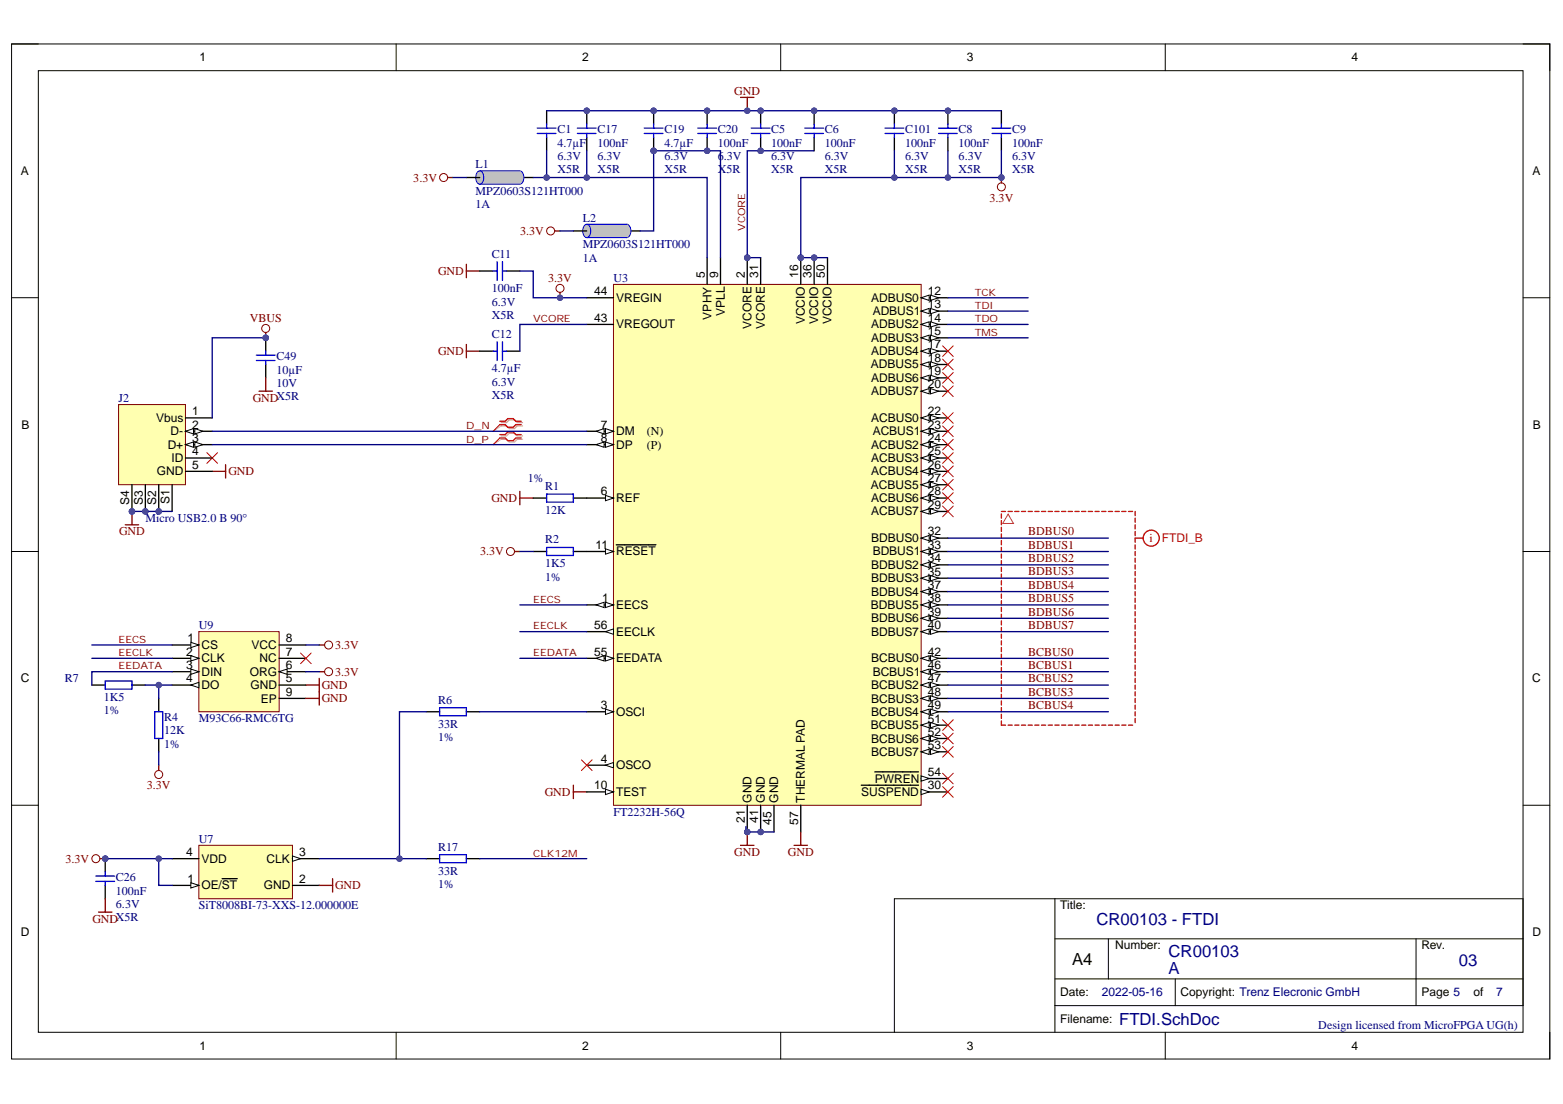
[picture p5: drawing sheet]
<svg xmlns="http://www.w3.org/2000/svg" width="297mm" height="210mm" viewBox="0 0 297 210" stroke-linecap="round" stroke-linejoin="round" font-family="sans-serif">
<defs><g id="words">
<g font-size="3.2" fill="#000080">
<text x="208.4" y="175.8">CR00103 - FTDI</text>
<text x="222.1" y="185.2">A</text>
<text x="222.1" y="181.9">CR00103</text>
<text x="277.2" y="183.6">03</text>
<text x="212.7" y="194.8">FTDI.SchDoc</text>
</g>
<text font-size="3.2" x="203.8" y="183.4">A4</text>
<g font-size="2.3">
<text x="37.9" y="11.7">1</text>
<text x="110.7" y="11.7">2</text>
<text x="183.8" y="11.7">3</text>
<text x="256.8" y="11.7">4</text>
<text x="4" y="33.3">A</text>
<text x="291.2" y="33.3">A</text>
<text x="133.9" y="52.8" transform="rotate(-90 133.9 52.8)">5</text>
<text x="136.5" y="52.8" transform="rotate(-90 136.5 52.8)">9</text>
<text x="141.5" y="52.8" transform="rotate(-90 141.5 52.8)">2</text>
<text x="144.1" y="52.8" transform="rotate(-90 144.1 52.8)">31</text>
<text x="151.7" y="52.8" transform="rotate(-90 151.7 52.8)">16</text>
<text x="154.2" y="52.8" transform="rotate(-90 154.2 52.8)">36</text>
<text x="156.8" y="52.8" transform="rotate(-90 156.8 52.8)">50</text>
<text x="112.9" y="56.1">44</text>
<text x="117.1" y="57.4">VREGIN</text>
<text x="165.6" y="57.4">ADBUS0</text>
<text x="165.9" y="59.9">ADBUS1</text>
<text x="176.3" y="56.1">12</text>
<text x="176.3" y="58.7">13</text>
<text x="112.9" y="61.2">43</text>
<text x="117.1" y="62.5">VREGOUT</text>
<text x="135.2" y="60.8" transform="rotate(-90 135.2 60.8)">VPHY</text>
<text x="137.7" y="60" transform="rotate(-90 137.7 60)">VPLL</text>
<text x="142.8" y="62.5" transform="rotate(-90 142.8 62.5)">VCORE</text>
<text x="145.3" y="62.5" transform="rotate(-90 145.3 62.5)">VCORE</text>
<text x="153" y="61.7" transform="rotate(-90 153 61.7)">VCCIO</text>
<text x="155.5" y="61.7" transform="rotate(-90 155.5 61.7)">VCCIO</text>
<text x="158" y="61.7" transform="rotate(-90 158 61.7)">VCCIO</text>
<text x="165.6" y="62.5">ADBUS2</text>
<text x="165.6" y="65">ADBUS3</text>
<text x="176.3" y="61.2">14</text>
<text x="176.3" y="63.7">15</text>
<text x="165.5" y="70.1">ADBUS5</text>
<text x="165.6" y="67.5">ADBUS4</text>
<text x="176.3" y="66.3">17</text>
<text x="176.3" y="68.8">18</text>
<text x="176.3" y="71.3">19</text>
<text x="165.6" y="72.6">ADBUS6</text>
<text x="165.6" y="75.1">ADBUS7</text>
<text x="176.3" y="73.9">20</text>
<text x="4.1" y="81.5">B</text>
<text x="29.7" y="80.2">Vbus</text>
<text x="32.4" y="82.8">D-</text>
<text x="36.5" y="79">1</text>
<text x="36.5" y="81.5">2</text>
<text x="114.2" y="81.5">7</text>
<text x="117.1" y="82.8">DM</text>
<text x="122.9" y="82.7">(N)</text>
<text x="165.6" y="80.2">ACBUS0</text>
<text x="165.9" y="82.8">ACBUS1</text>
<text x="176.3" y="79">22</text>
<text x="176.3" y="81.5">23</text>
<text x="291.3" y="81.5">B</text>
<text x="31.9" y="85.3">D+</text>
<text x="32.6" y="87.9">ID</text>
<text x="36.5" y="84">3</text>
<text x="36.5" y="89.1">5</text>
<text x="36.5" y="86.6">4</text>
<text x="114.2" y="84">8</text>
<text x="117.1" y="85.3">DP</text>
<text x="122.9" y="85.3">(P)</text>
<text x="165.6" y="85.3">ACBUS2</text>
<text x="165.6" y="87.9">ACBUS3</text>
<text x="176.3" y="84">24</text>
<text x="176.3" y="86.6">25</text>
<text x="176.3" y="89.1">26</text>
<text x="29.8" y="90.4">GND</text>
<text x="32.2" y="95.8" transform="rotate(-90 32.2 95.8)">S1</text>
<text x="114.2" y="94.2">6</text>
<text x="117.1" y="95.5">REF</text>
<text x="165.5" y="92.9">ACBUS5</text>
<text x="165.6" y="90.4">ACBUS4</text>
<text x="165.6" y="95.5">ACBUS6</text>
<text x="176.3" y="91.7">27</text>
<text x="176.3" y="94.2">28</text>
<text x="24.6" y="96.1" transform="rotate(-90 24.6 96.1)">S4</text>
<text x="27.2" y="96.1" transform="rotate(-90 27.2 96.1)">S3</text>
<text x="29.7" y="96.1" transform="rotate(-90 29.7 96.1)">S2</text>
<text x="165.6" y="98">ACBUS7</text>
<text x="176.3" y="96.7">29</text>
<text x="176.3" y="101.8">32</text>
<text x="113.2" y="104.3">11</text>
<text x="117.1" y="105.6">RESET</text>
<text x="165.6" y="103.1">BDBUS0</text>
<text x="165.9" y="105.6">BDBUS1</text>
<text x="176.3" y="104.3">33</text>
<text x="176.3" y="106.9">34</text>
<text x="165.6" y="108.2">BDBUS2</text>
<text x="165.6" y="110.7">BDBUS3</text>
<text x="165.6" y="113.2">BDBUS4</text>
<text x="176.3" y="109.4">35</text>
<text x="176.3" y="112">37</text>
<text x="112.9" y="119.6">56</text>
<text x="114.5" y="114.5">1</text>
<text x="117.1" y="115.8">EECS</text>
<text x="165.5" y="115.8">BDBUS5</text>
<text x="165.6" y="118.3">BDBUS6</text>
<text x="176.3" y="114.5">38</text>
<text x="176.3" y="117.1">39</text>
<text x="176.3" y="119.6">40</text>
<text x="35.4" y="124.7">2</text>
<text x="35.7" y="122.1">1</text>
<text x="38.3" y="123.4">CS</text>
<text x="38.3" y="125.9">CLK</text>
<text x="47.8" y="123.4">VCC</text>
<text x="49.3" y="125.9">NC</text>
<text x="54.3" y="124.7">7</text>
<text x="54.3" y="122.1">8</text>
<text x="112.9" y="124.7">55</text>
<text x="117.1" y="125.9">EEDATA</text>
<text x="117.1" y="120.9">EECLK</text>
<text x="165.6" y="120.9">BDBUS7</text>
<text x="165.6" y="125.9">BCBUS0</text>
<text x="176.3" y="124.7">42</text>
<text x="4" y="129.7">C</text>
<text x="35.4" y="127.2">3</text>
<text x="35.4" y="129.7">4</text>
<text x="38.3" y="128.5">DIN</text>
<text x="38.3" y="131">DO</text>
<text x="47.5" y="128.5">ORG</text>
<text x="47.6" y="131">GND</text>
<text x="54.3" y="129.7">5</text>
<text x="54.3" y="127.2">6</text>
<text x="165.6" y="131">BCBUS2</text>
<text x="165.9" y="128.5">BCBUS1</text>
<text x="176.3" y="127.2">46</text>
<text x="176.3" y="129.7">47</text>
<text x="291.2" y="129.7">C</text>
<text x="49.6" y="133.6">EP</text>
<text x="54.3" y="132.3">9</text>
<text x="114.2" y="134.8">3</text>
<text x="117.1" y="136.1">OSCI</text>
<text x="165.6" y="133.6">BCBUS3</text>
<text x="165.6" y="136.1">BCBUS4</text>
<text x="176.3" y="132.3">48</text>
<text x="176.3" y="134.8">49</text>
<text x="176.3" y="137.4">51</text>
<text x="165.5" y="138.6">BCBUS5</text>
<text x="165.6" y="141.2">BCBUS6</text>
<text x="165.6" y="143.7">BCBUS7</text>
<text x="176.3" y="139.9">52</text>
<text x="176.3" y="142.4">53</text>
<text x="114.2" y="145">4</text>
<text x="117.1" y="146.2">OSCO</text>
<text x="166.3" y="148.8">PWREN</text>
<text x="176.3" y="147.5">54</text>
<text x="112.9" y="150.1">10</text>
<text x="117.1" y="151.3">TEST</text>
<text x="142.8" y="152.6" transform="rotate(-90 142.8 152.6)">GND</text>
<text x="145.3" y="152.6" transform="rotate(-90 145.3 152.6)">GND</text>
<text x="147.9" y="152.6" transform="rotate(-90 147.9 152.6)">GND</text>
<text x="153" y="152.6" transform="rotate(-90 153 152.6)">THERMAL PAD</text>
<text x="163.7" y="151.3">SUSPEND</text>
<text x="176.3" y="150.1">30</text>
<text x="141.5" y="156.5" transform="rotate(-90 141.5 156.5)">21</text>
<text x="144.1" y="156.5" transform="rotate(-90 144.1 156.5)">41</text>
<text x="146.6" y="156.8" transform="rotate(-90 146.6 156.8)">45</text>
<text x="151.7" y="156.8" transform="rotate(-90 151.7 156.8)">57</text>
<text x="35.4" y="162.8">4</text>
<text x="35.7" y="167.8">1</text>
<text x="38.3" y="164">VDD</text>
<text x="50.6" y="164">CLK</text>
<text x="56.9" y="167.8">2</text>
<text x="56.9" y="162.8">3</text>
<text x="38.3" y="169.1">OE/ST</text>
<text x="50.1" y="169.1">GND</text>
<text x="201.5" y="172.9">Title:</text>
<text x="4" y="178">D</text>
<text x="291.2" y="178">D</text>
<text x="211.9" y="180.5">Number:</text>
<text x="270.1" y="180.5">Rev.</text>
<text x="201.5" y="189.4">Date:</text>
<text x="224.4" y="189.4">Copyright: Trenz Elecronic GmbH</text>
<text x="270.1" y="189.4">Page 5</text>
<text x="280" y="189.4">of</text>
<text x="201.5" y="194.5">Filename:</text>
<text x="37.9" y="199.6">1</text>
<text x="110.7" y="199.6">2</text>
<text x="183.8" y="199.6">3</text>
<text x="256.8" y="199.6">4</text>
</g>
<g font-size="2.3" fill="#800000">
<text x="139.5" y="18">GND</text>
<text x="78.6" y="34.5">3.3V</text>
<text x="188.1" y="38.3">3.3V</text>
<text x="98.9" y="44.7">3.3V</text>
<text x="83.2" y="52.3">GND</text>
<text x="104.2" y="53.5">3.3V</text>
<text x="47.5" y="61.2">VBUS</text>
<text x="83.2" y="67.5">GND</text>
<text x="48.1" y="76.4">GNDX5R</text>
<text x="43.4" y="90.4">GND</text>
<text x="93.4" y="95.5">GND</text>
<text x="22.6" y="101.8">GND</text>
<text x="195.4" y="101.8">BDBUS0</text>
<text x="91.2" y="105.6">3.3V</text>
<text x="195.4" y="104.3">BDBUS1</text>
<text x="195.4" y="106.9">BDBUS2</text>
<text x="195.4" y="109.4">BDBUS3</text>
<text x="195.4" y="111.9">BDBUS4</text>
<text x="195.4" y="114.5">BDBUS5</text>
<text x="195.4" y="117.1">BDBUS6</text>
<text x="195.4" y="119.6">BDBUS7</text>
<text x="63.7" y="123.4">3.3V</text>
<text x="195.4" y="124.7">BCBUS0</text>
<text x="61.2" y="131">GND</text>
<text x="63.7" y="128.5">3.3V</text>
<text x="195.4" y="127.2">BCBUS1</text>
<text x="195.4" y="129.7">BCBUS2</text>
<text x="61.2" y="133.5">GND</text>
<text x="195.4" y="132.3">BCBUS3</text>
<text x="195.4" y="134.8">BCBUS4</text>
<text x="27.9" y="150.1">3.3V</text>
<text x="103.5" y="151.3">GND</text>
<text x="12.4" y="164">3.3V</text>
<text x="139.5" y="162.7">GND</text>
<text x="149.7" y="162.7">GND</text>
<text x="63.7" y="169.1">GND</text>
<text x="17.6" y="175.4">GNDX5R</text>
</g>
<g font-size="2.3" fill="#000080">
<text x="105.9" y="25.4">C1</text>
<text x="105.9" y="27.9">4.7µF</text>
<text x="113.5" y="25.4">C17</text>
<text x="113.5" y="27.9">100nF</text>
<text x="126.3" y="25.4">C19</text>
<text x="126.3" y="27.9">4.7µF</text>
<text x="136.4" y="25.4">C20</text>
<text x="136.4" y="27.9">100nF</text>
<text x="146.6" y="25.4">C5</text>
<text x="146.6" y="27.9">100nF</text>
<text x="156.8" y="25.4">C6</text>
<text x="156.8" y="27.9">100nF</text>
<text x="172" y="25.4">C101</text>
<text x="172" y="27.9">100nF</text>
<text x="182.2" y="25.4">C8</text>
<text x="182.2" y="27.9">100nF</text>
<text x="192.3" y="25.4">C9</text>
<text x="192.3" y="27.9">100nF</text>
<text x="90.4" y="31.9">L1</text>
<text x="105.9" y="30.4">6.3V</text>
<text x="105.9" y="33">X5R</text>
<text x="113.5" y="30.4">6.3V</text>
<text x="113.5" y="33">X5R</text>
<text x="126.3" y="30.4">6.3V</text>
<text x="126.3" y="33">X5R</text>
<text x="136.4" y="30.4">6.3V</text>
<text x="136.4" y="33">X5R</text>
<text x="146.6" y="30.4">6.3V</text>
<text x="146.6" y="33">X5R</text>
<text x="156.8" y="30.4">6.3V</text>
<text x="156.8" y="33">X5R</text>
<text x="172" y="30.4">6.3V</text>
<text x="172" y="33">X5R</text>
<text x="182.2" y="30.4">6.3V</text>
<text x="182.2" y="33">X5R</text>
<text x="192.3" y="30.4">6.3V</text>
<text x="192.3" y="33">X5R</text>
<text x="90.4" y="39.6">1A</text>
<text x="90.4" y="37.1">MPZ0603S121HT000</text>
<text x="110.7" y="42.1">L2</text>
<text x="110.7" y="47.2">MPZ0603S121HT000</text>
<text x="93.4" y="49">C11</text>
<text x="110.7" y="49.7">1A</text>
<text x="116.6" y="53.5">U3</text>
<text x="93.4" y="58.1">6.3V</text>
<text x="93.4" y="55.6">100nF</text>
<text x="93.4" y="60.6">X5R</text>
<text x="93.4" y="64.2">C12</text>
<text x="52.5" y="68.5">C49</text>
<text x="52.5" y="71.1">10µF</text>
<text x="93.4" y="70.8">4.7µF</text>
<text x="22.5" y="76.4">J2</text>
<text x="52.5" y="73.6">10V</text>
<text x="93.4" y="73.4">6.3V</text>
<text x="93.4" y="75.9">X5R</text>
<text x="100.3" y="91.7">1%</text>
<text x="103.6" y="93.2">R1</text>
<text x="27.6" y="99.3">Micro USB2.0 B 90°</text>
<text x="103.6" y="97.7">12K</text>
<text x="103.6" y="103.3">R2</text>
<text x="103.6" y="107.9">1K5</text>
<text x="103.6" y="110.4">1%</text>
<text x="37.8" y="119.6">U9</text>
<text x="12.4" y="129.7">R7</text>
<text x="19.8" y="135.8">1%</text>
<text x="19.8" y="133.3">1K5</text>
<text x="31.2" y="137.1">R4</text>
<text x="37.8" y="137.3">M93C66-RMC6TG</text>
<text x="83.3" y="133.8">R6</text>
<text x="31.2" y="142.2">1%</text>
<text x="31.2" y="139.6">12K</text>
<text x="83.3" y="140.9">1%</text>
<text x="83.3" y="138.3">33R</text>
<text x="116.6" y="155.1">FT2232H-56Q</text>
<text x="37.8" y="160.2">U7</text>
<text x="83.3" y="161.7">R17</text>
<text x="22" y="167.5">C26</text>
<text x="83.3" y="166.3">33R</text>
<text x="22" y="172.7">6.3V</text>
<text x="22" y="170.1">100nF</text>
<text x="37.8" y="172.9">SiT8008BI-73-XXS-12.000000E</text>
<text x="83.3" y="168.8">1%</text>
<text x="209.4" y="189.4">2022-05-16</text>
<text x="284.3" y="189.4">7</text>
<text x="250.5" y="195.7">Design licensed from MicroFPGA UG(h)</text>
</g>
<g font-size="2.3" fill="#f00">
<text x="218.5" y="103.1">i</text>
<text x="220.8" y="103.1">FTDI_B</text>
</g>
<g font-size="1.9" fill="#800000">
<text x="141.6" y="43.9" transform="rotate(-90 141.6 43.9)">VCORE</text>
<text x="185.2" y="58.7">TDI</text>
<text x="185.2" y="56.2">TCK</text>
<text x="101.4" y="61.3">VCORE</text>
<text x="185.2" y="63.8">TMS</text>
<text x="185.2" y="61.3">TDO</text>
<text x="88.6" y="81.6">D_N</text>
<text x="88.6" y="84.1">D_P</text>
<text x="101.4" y="114.6">EECS</text>
<text x="101.4" y="119.7">EECLK</text>
<text x="22.5" y="122.2">EECS</text>
<text x="22.5" y="124.7">EECLK</text>
<text x="101.4" y="124.7">EEDATA</text>
<text x="22.5" y="127.3">EEDATA</text>
<text x="101.4" y="162.9">CLK12M</text>
</g>
</g></defs>
<path d="M2.2 8.4h292.3v193h-292.3z" fill="none" stroke="#000" stroke-width=".19"/>
<path d="M7.3 13.4h282.1v182.9h-282.1z" fill-rule="evenodd" fill="#fff"/>
<g fill="none" stroke="#000" stroke-width=".19">
<path d="M2.2 8.4h5.1M7.3 13.4h282.1v182.9h-282.1zM75.3 8.4v5M148.4 8.4v5M221.4 8.4v5M289.4 8.4h5.1v5M2.2 56.6h5.1M289.4 56.6h5.1M2.2 104.9h5.1M289.4 104.9h5.1M2.2 153.1h5.1M289.4 153.1h5.1"/>
<path d="M200.5 170.9v25.4M200.5 178.5h88.9M210.6 178.5v7.6M269.1 178.5v12.7M75.3 196.3v5.1M148.4 196.3v5.1M200.5 191.2h88.9v-20.3h-119.4v25.4M200.5 186.1h88.9M221.4 196.3v5.1M223.4 186.1v5.1M294.5 196.3v5.1"/>
</g>
<path d="M140.7 18.5h2.6M142 18.5v2.6M88.6 50.3v2.5M88.6 51.5h2.6M88.6 65.5v2.5M88.6 66.8h2.6M40.3 89.6h2.6M42.9 88.3v2.6M98.8 93.4v2.6M98.8 94.7h2.5M109 149.3v2.5M109 150.6h2.5" fill="none" stroke="#800000" stroke-width=".25"/>
<circle cx="142" cy="21.1" r=".51" fill="#4c4c94"/>
<circle cx="142" cy="21.1" r=".51" fill="none" stroke="#4c4c94" stroke-width=".19"/>
<path d="M39.3 86.1l2 2M41.3 86.1l-2 2" fill="none" stroke="#f00" stroke-width=".19"/>
<path d="M101.3 94.7h2.6M109 94.7h2.5" fill="none" stroke="#000" stroke-width=".25"/>
<path d="M103.9 93.9h5.1v1.6h-5.1z" fill="none" stroke="#00f" stroke-width=".25"/>
<path d="M58.1 130.3h2.6M60.7 129v2.5M142 158.2v2.5M140.7 160.7h2.6" fill="none" stroke="#800000" stroke-width=".25"/>
<circle cx="142" cy="158.2" r=".51" fill="#4c4c94"/>
<circle cx="142" cy="158.2" r=".51" fill="none" stroke="#4c4c94" stroke-width=".19"/>
<circle cx="142" cy="158.2" r=".51" fill="#4c4c94"/>
<circle cx="142" cy="158.2" r=".51" fill="none" stroke="#4c4c94" stroke-width=".19"/>
<circle cx="144.6" cy="158.2" r=".51" fill="#4c4c94"/>
<circle cx="144.6" cy="158.2" r=".51" fill="none" stroke="#4c4c94" stroke-width=".19"/>
<circle cx="142" cy="49" r=".51" fill="#4c4c94"/>
<circle cx="142" cy="49" r=".51" fill="none" stroke="#4c4c94" stroke-width=".19"/>
<circle cx="152.2" cy="49" r=".51" fill="#4c4c94"/>
<circle cx="152.2" cy="49" r=".51" fill="none" stroke="#4c4c94" stroke-width=".19"/>
<circle cx="154.7" cy="49" r=".51" fill="#4c4c94"/>
<circle cx="154.7" cy="49" r=".51" fill="none" stroke="#4c4c94" stroke-width=".19"/>
<path d="M116.6 54.1h58.5v99h-58.5z" fill-rule="evenodd" fill="#ffffb0"/>
<path d="M116.6 54.1h58.5v99h-58.5z" fill="none" stroke="#800000" stroke-width=".19"/>
<path d="M142 153.1v5.1" fill="none" stroke="#000" stroke-width=".25"/>
<circle cx="142" cy="158.2" r=".51" fill="#4c4c94"/>
<circle cx="142" cy="158.2" r=".51" fill="none" stroke="#4c4c94" stroke-width=".19"/>
<path d="M111.5 135.3h5.1" fill="none" stroke="#000" stroke-width=".25"/>
<path d="M115.1 134.8l1.5 .5-1.5 .5z" fill="#f8fcff"/>
<path d="M115.1 134.8l1.5 .5-1.5 .5z" fill="none" stroke="#000" stroke-width=".19"/>
<path d="M111.5 145.5h5.1" fill="none" stroke="#000" stroke-width=".25"/>
<path d="M115.1 145.5l1.5-.5v1z" fill="#f8fcff"/>
<path d="M115.1 145.5l1.5-.5v1z" fill="none" stroke="#000" stroke-width=".19"/>
<path d="M134.4 49v5.1M144.6 153.1v5.1" fill="none" stroke="#000" stroke-width=".25"/>
<circle cx="144.6" cy="158.2" r=".51" fill="#4c4c94"/>
<circle cx="144.6" cy="158.2" r=".51" fill="none" stroke="#4c4c94" stroke-width=".19"/>
<path d="M111.5 94.7h5.1" fill="none" stroke="#000" stroke-width=".25"/>
<path d="M115.1 94.2l1.5 .5-1.5 .5z" fill="#f8fcff"/>
<path d="M115.1 94.2l1.5 .5-1.5 .5z" fill="none" stroke="#000" stroke-width=".19"/>
<path d="M111.5 82h5.1" fill="none" stroke="#000" stroke-width=".25"/>
<path d="M115.1 81.5l1.5 .5-1.5 .5z" fill="#f8fcff"/>
<path d="M115.1 81.5l1.5 .5-1.5 .5z" fill="none" stroke="#000" stroke-width=".19"/>
<path d="M113.3 82l1.5-.5v1z" fill="#f8fcff"/>
<path d="M113.3 82l1.5-.5v1z" fill="none" stroke="#000" stroke-width=".19"/>
<path d="M111.5 84.5h5.1" fill="none" stroke="#000" stroke-width=".25"/>
<path d="M115.1 84l1.5 .5-1.5 .5z" fill="#f8fcff"/>
<path d="M115.1 84l1.5 .5-1.5 .5z" fill="none" stroke="#000" stroke-width=".19"/>
<path d="M113.3 84.5l1.5-.5v1z" fill="#f8fcff"/>
<path d="M113.3 84.5l1.5-.5v1z" fill="none" stroke="#000" stroke-width=".19"/>
<path d="M136.9 49v5.1M142 49v5.1M147.1 153.1v5.1" fill="none" stroke="#000" stroke-width=".25"/>
<circle cx="142" cy="49" r=".51" fill="#4c4c94"/>
<circle cx="142" cy="49" r=".51" fill="none" stroke="#4c4c94" stroke-width=".19"/>
<path d="M111.5 150.6h5.1" fill="none" stroke="#000" stroke-width=".25"/>
<path d="M115.1 150.1l1.5 .5-1.5 .5z" fill="#f8fcff"/>
<path d="M115.1 150.1l1.5 .5-1.5 .5z" fill="none" stroke="#000" stroke-width=".19"/>
<path d="M111.5 104.9h5.1" fill="none" stroke="#000" stroke-width=".25"/>
<path d="M115.1 104.3l1.5 .6-1.5 .5z" fill="#f8fcff"/>
<path d="M115.1 104.3l1.5 .6-1.5 .5z" fill="none" stroke="#000" stroke-width=".19"/>
<path d="M175.1 56.6h5M117.1 103.6h7.5" fill="none" stroke="#000" stroke-width=".25"/>
<path d="M175.1 56.6l1.5-.5v1z" fill="#f8fcff"/>
<path d="M175.1 56.6l1.5-.5v1z" fill="none" stroke="#000" stroke-width=".19"/>
<path d="M176.8 56.1l1.6 .5-1.6 .5z" fill="#f8fcff"/>
<path d="M176.8 56.1l1.6 .5-1.6 .5z" fill="none" stroke="#000" stroke-width=".19"/>
<path d="M175.1 59.1h5" fill="none" stroke="#000" stroke-width=".25"/>
<path d="M175.1 59.1l1.5-.5v1.1z" fill="#f8fcff"/>
<path d="M175.1 59.1l1.5-.5v1.1z" fill="none" stroke="#000" stroke-width=".19"/>
<path d="M176.8 58.6l1.6 .5-1.6 .6z" fill="#f8fcff"/>
<path d="M176.8 58.6l1.6 .5-1.6 .6z" fill="none" stroke="#000" stroke-width=".19"/>
<path d="M175.1 61.7h5" fill="none" stroke="#000" stroke-width=".25"/>
<path d="M175.1 61.7l1.5-.5v1z" fill="#f8fcff"/>
<path d="M175.1 61.7l1.5-.5v1z" fill="none" stroke="#000" stroke-width=".19"/>
<path d="M176.8 61.2l1.6 .5-1.6 .5z" fill="#f8fcff"/>
<path d="M176.8 61.2l1.6 .5-1.6 .5z" fill="none" stroke="#000" stroke-width=".19"/>
<path d="M175.1 64.2h5" fill="none" stroke="#000" stroke-width=".25"/>
<path d="M175.1 64.2l1.5-.5v1z" fill="#f8fcff"/>
<path d="M175.1 64.2l1.5-.5v1z" fill="none" stroke="#000" stroke-width=".19"/>
<path d="M176.8 63.7l1.6 .5-1.6 .5z" fill="#f8fcff"/>
<path d="M176.8 63.7l1.6 .5-1.6 .5z" fill="none" stroke="#000" stroke-width=".19"/>
<path d="M152.2 49v5.1" fill="none" stroke="#000" stroke-width=".25"/>
<circle cx="152.2" cy="49" r=".51" fill="#4c4c94"/>
<circle cx="152.2" cy="49" r=".51" fill="none" stroke="#4c4c94" stroke-width=".19"/>
<path d="M175.1 66.8h5" fill="none" stroke="#000" stroke-width=".25"/>
<path d="M175.1 66.8l1.5-.5v1z" fill="#f8fcff"/>
<path d="M175.1 66.8l1.5-.5v1z" fill="none" stroke="#000" stroke-width=".19"/>
<path d="M176.8 66.3l1.6 .5-1.6 .5z" fill="#f8fcff"/>
<path d="M176.8 66.3l1.6 .5-1.6 .5z" fill="none" stroke="#000" stroke-width=".19"/>
<path d="M175.1 69.3h5" fill="none" stroke="#000" stroke-width=".25"/>
<path d="M175.1 69.3l1.5-.5v1z" fill="#f8fcff"/>
<path d="M175.1 69.3l1.5-.5v1z" fill="none" stroke="#000" stroke-width=".19"/>
<path d="M176.8 68.8l1.6 .5-1.6 .5z" fill="#f8fcff"/>
<path d="M176.8 68.8l1.6 .5-1.6 .5z" fill="none" stroke="#000" stroke-width=".19"/>
<path d="M175.1 71.8h5" fill="none" stroke="#000" stroke-width=".25"/>
<path d="M175.1 71.8l1.5-.5v1.1z" fill="#f8fcff"/>
<path d="M175.1 71.8l1.5-.5v1.1z" fill="none" stroke="#000" stroke-width=".19"/>
<path d="M176.8 71.3l1.6 .5-1.6 .6z" fill="#f8fcff"/>
<path d="M176.8 71.3l1.6 .5-1.6 .6z" fill="none" stroke="#000" stroke-width=".19"/>
<path d="M175.1 74.4h5" fill="none" stroke="#000" stroke-width=".25"/>
<path d="M175.1 74.4l1.5-.5v1z" fill="#f8fcff"/>
<path d="M175.1 74.4l1.5-.5v1z" fill="none" stroke="#000" stroke-width=".19"/>
<path d="M176.8 73.9l1.6 .5-1.6 .5z" fill="#f8fcff"/>
<path d="M176.8 73.9l1.6 .5-1.6 .5z" fill="none" stroke="#000" stroke-width=".19"/>
<path d="M175.1 79.5h5" fill="none" stroke="#000" stroke-width=".25"/>
<path d="M175.1 79.5l1.5-.5v1z" fill="#f8fcff"/>
<path d="M175.1 79.5l1.5-.5v1z" fill="none" stroke="#000" stroke-width=".19"/>
<path d="M176.8 79l1.6 .5-1.6 .5z" fill="#f8fcff"/>
<path d="M176.8 79l1.6 .5-1.6 .5z" fill="none" stroke="#000" stroke-width=".19"/>
<path d="M175.1 82h5" fill="none" stroke="#000" stroke-width=".25"/>
<path d="M175.1 82l1.5-.5v1z" fill="#f8fcff"/>
<path d="M175.1 82l1.5-.5v1z" fill="none" stroke="#000" stroke-width=".19"/>
<path d="M176.8 81.5l1.6 .5-1.6 .5z" fill="#f8fcff"/>
<path d="M176.8 81.5l1.6 .5-1.6 .5z" fill="none" stroke="#000" stroke-width=".19"/>
<path d="M175.1 84.5h5" fill="none" stroke="#000" stroke-width=".25"/>
<path d="M175.1 84.5l1.5-.5v1.1z" fill="#f8fcff"/>
<path d="M175.1 84.5l1.5-.5v1.1z" fill="none" stroke="#000" stroke-width=".19"/>
<path d="M176.8 84l1.6 .5-1.6 .6z" fill="#f8fcff"/>
<path d="M176.8 84l1.6 .5-1.6 .6z" fill="none" stroke="#000" stroke-width=".19"/>
<path d="M175.1 87.1h5" fill="none" stroke="#000" stroke-width=".25"/>
<path d="M175.1 87.1l1.5-.5v1z" fill="#f8fcff"/>
<path d="M175.1 87.1l1.5-.5v1z" fill="none" stroke="#000" stroke-width=".19"/>
<path d="M176.8 86.6l1.6 .5-1.6 .5z" fill="#f8fcff"/>
<path d="M176.8 86.6l1.6 .5-1.6 .5z" fill="none" stroke="#000" stroke-width=".19"/>
<path d="M175.1 89.6h5" fill="none" stroke="#000" stroke-width=".25"/>
<path d="M175.1 89.6l1.5-.5v1z" fill="#f8fcff"/>
<path d="M175.1 89.6l1.5-.5v1z" fill="none" stroke="#000" stroke-width=".19"/>
<path d="M176.8 89.1l1.6 .5-1.6 .5z" fill="#f8fcff"/>
<path d="M176.8 89.1l1.6 .5-1.6 .5z" fill="none" stroke="#000" stroke-width=".19"/>
<path d="M154.7 49v5.1" fill="none" stroke="#000" stroke-width=".25"/>
<circle cx="154.7" cy="49" r=".51" fill="#4c4c94"/>
<circle cx="154.7" cy="49" r=".51" fill="none" stroke="#4c4c94" stroke-width=".19"/>
<path d="M175.1 92.2h5" fill="none" stroke="#000" stroke-width=".25"/>
<path d="M175.1 92.2l1.5-.5v1z" fill="#f8fcff"/>
<path d="M175.1 92.2l1.5-.5v1z" fill="none" stroke="#000" stroke-width=".19"/>
<path d="M176.8 91.7l1.6 .5-1.6 .5z" fill="#f8fcff"/>
<path d="M176.8 91.7l1.6 .5-1.6 .5z" fill="none" stroke="#000" stroke-width=".19"/>
<path d="M175.1 94.7h5" fill="none" stroke="#000" stroke-width=".25"/>
<path d="M175.1 94.7l1.5-.5v1z" fill="#f8fcff"/>
<path d="M175.1 94.7l1.5-.5v1z" fill="none" stroke="#000" stroke-width=".19"/>
<path d="M176.8 94.2l1.6 .5-1.6 .5z" fill="#f8fcff"/>
<path d="M176.8 94.2l1.6 .5-1.6 .5z" fill="none" stroke="#000" stroke-width=".19"/>
<path d="M175.1 97.2h5" fill="none" stroke="#000" stroke-width=".25"/>
<path d="M175.1 97.2l1.5-.5v1.1z" fill="#f8fcff"/>
<path d="M175.1 97.2l1.5-.5v1.1z" fill="none" stroke="#000" stroke-width=".19"/>
<path d="M176.8 96.7l1.6 .5-1.6 .6z" fill="#f8fcff"/>
<path d="M176.8 96.7l1.6 .5-1.6 .6z" fill="none" stroke="#000" stroke-width=".19"/>
<path d="M175.1 150.6h5" fill="none" stroke="#000" stroke-width=".25"/>
<path d="M175.1 150.1l1.5 .5-1.5 .5z" fill="#f8fcff"/>
<path d="M175.1 150.1l1.5 .5-1.5 .5z" fill="none" stroke="#000" stroke-width=".19"/>
<path d="M144.6 49v5.1M175.1 102.3h5M163.7 149.3h10.8" fill="none" stroke="#000" stroke-width=".25"/>
<path d="M175.1 102.3l1.5-.5v1z" fill="#f8fcff"/>
<path d="M175.1 102.3l1.5-.5v1z" fill="none" stroke="#000" stroke-width=".19"/>
<path d="M176.8 101.8l1.6 .5-1.6 .5z" fill="#f8fcff"/>
<path d="M176.8 101.8l1.6 .5-1.6 .5z" fill="none" stroke="#000" stroke-width=".19"/>
<path d="M175.1 104.9h5" fill="none" stroke="#000" stroke-width=".25"/>
<path d="M175.1 104.9l1.5-.5v1z" fill="#f8fcff"/>
<path d="M175.1 104.9l1.5-.5v1z" fill="none" stroke="#000" stroke-width=".19"/>
<path d="M176.8 104.4l1.6 .5-1.6 .5z" fill="#f8fcff"/>
<path d="M176.8 104.4l1.6 .5-1.6 .5z" fill="none" stroke="#000" stroke-width=".19"/>
<path d="M175.1 107.4h5" fill="none" stroke="#000" stroke-width=".25"/>
<path d="M175.1 107.4l1.5-.5v1z" fill="#f8fcff"/>
<path d="M175.1 107.4l1.5-.5v1z" fill="none" stroke="#000" stroke-width=".19"/>
<path d="M176.8 106.9l1.6 .5-1.6 .5z" fill="#f8fcff"/>
<path d="M176.8 106.9l1.6 .5-1.6 .5z" fill="none" stroke="#000" stroke-width=".19"/>
<path d="M175.1 109.9h5" fill="none" stroke="#000" stroke-width=".25"/>
<path d="M175.1 109.9l1.5-.5v1z" fill="#f8fcff"/>
<path d="M175.1 109.9l1.5-.5v1z" fill="none" stroke="#000" stroke-width=".19"/>
<path d="M176.8 109.4l1.6 .5-1.6 .5z" fill="#f8fcff"/>
<path d="M176.8 109.4l1.6 .5-1.6 .5z" fill="none" stroke="#000" stroke-width=".19"/>
<path d="M157.3 49v5.1M175.1 112.5h5" fill="none" stroke="#000" stroke-width=".25"/>
<path d="M175.1 112.5l1.5-.5v1z" fill="#f8fcff"/>
<path d="M175.1 112.5l1.5-.5v1z" fill="none" stroke="#000" stroke-width=".19"/>
<path d="M176.8 112l1.6 .5-1.6 .5z" fill="#f8fcff"/>
<path d="M176.8 112l1.6 .5-1.6 .5z" fill="none" stroke="#000" stroke-width=".19"/>
<path d="M175.1 115h5" fill="none" stroke="#000" stroke-width=".25"/>
<path d="M175.1 115l1.5-.5v1z" fill="#f8fcff"/>
<path d="M175.1 115l1.5-.5v1z" fill="none" stroke="#000" stroke-width=".19"/>
<path d="M176.8 114.5l1.6 .5-1.6 .5z" fill="#f8fcff"/>
<path d="M176.8 114.5l1.6 .5-1.6 .5z" fill="none" stroke="#000" stroke-width=".19"/>
<path d="M175.1 117.6h5" fill="none" stroke="#000" stroke-width=".25"/>
<path d="M175.1 117.6l1.5-.5v1z" fill="#f8fcff"/>
<path d="M175.1 117.6l1.5-.5v1z" fill="none" stroke="#000" stroke-width=".19"/>
<path d="M176.8 117.1l1.6 .5-1.6 .5z" fill="#f8fcff"/>
<path d="M176.8 117.1l1.6 .5-1.6 .5z" fill="none" stroke="#000" stroke-width=".19"/>
<path d="M175.1 120.1h5" fill="none" stroke="#000" stroke-width=".25"/>
<path d="M175.1 120.1l1.5-.5v1z" fill="#f8fcff"/>
<path d="M175.1 120.1l1.5-.5v1z" fill="none" stroke="#000" stroke-width=".19"/>
<path d="M176.8 119.6l1.6 .5-1.6 .5z" fill="#f8fcff"/>
<path d="M176.8 119.6l1.6 .5-1.6 .5z" fill="none" stroke="#000" stroke-width=".19"/>
<path d="M175.1 125.2h5" fill="none" stroke="#000" stroke-width=".25"/>
<path d="M175.1 125.2l1.5-.5v1z" fill="#f8fcff"/>
<path d="M175.1 125.2l1.5-.5v1z" fill="none" stroke="#000" stroke-width=".19"/>
<path d="M176.8 124.7l1.6 .5-1.6 .5z" fill="#f8fcff"/>
<path d="M176.8 124.7l1.6 .5-1.6 .5z" fill="none" stroke="#000" stroke-width=".19"/>
<path d="M111.5 56.6h5.1M111.5 61.7h5.1M175.1 127.7h5" fill="none" stroke="#000" stroke-width=".25"/>
<path d="M175.1 127.7l1.5-.5v1z" fill="#f8fcff"/>
<path d="M175.1 127.7l1.5-.5v1z" fill="none" stroke="#000" stroke-width=".19"/>
<path d="M176.8 127.2l1.6 .5-1.6 .5z" fill="#f8fcff"/>
<path d="M176.8 127.2l1.6 .5-1.6 .5z" fill="none" stroke="#000" stroke-width=".19"/>
<path d="M175.1 130.3h5" fill="none" stroke="#000" stroke-width=".25"/>
<path d="M175.1 130.3l1.5-.6v1.1z" fill="#f8fcff"/>
<path d="M175.1 130.3l1.5-.6v1.1z" fill="none" stroke="#000" stroke-width=".19"/>
<path d="M176.8 129.7l1.6 .6-1.6 .5z" fill="#f8fcff"/>
<path d="M176.8 129.7l1.6 .6-1.6 .5z" fill="none" stroke="#000" stroke-width=".19"/>
<path d="M175.1 132.8h5" fill="none" stroke="#000" stroke-width=".25"/>
<path d="M175.1 132.8l1.5-.5v1z" fill="#f8fcff"/>
<path d="M175.1 132.8l1.5-.5v1z" fill="none" stroke="#000" stroke-width=".19"/>
<path d="M176.8 132.3l1.6 .5-1.6 .5z" fill="#f8fcff"/>
<path d="M176.8 132.3l1.6 .5-1.6 .5z" fill="none" stroke="#000" stroke-width=".19"/>
<path d="M175.1 135.3h5" fill="none" stroke="#000" stroke-width=".25"/>
<path d="M175.1 135.3l1.5-.5v1z" fill="#f8fcff"/>
<path d="M175.1 135.3l1.5-.5v1z" fill="none" stroke="#000" stroke-width=".19"/>
<path d="M176.8 134.8l1.6 .5-1.6 .5z" fill="#f8fcff"/>
<path d="M176.8 134.8l1.6 .5-1.6 .5z" fill="none" stroke="#000" stroke-width=".19"/>
<path d="M175.1 137.9h5" fill="none" stroke="#000" stroke-width=".25"/>
<path d="M175.1 137.9l1.5-.5v1z" fill="#f8fcff"/>
<path d="M175.1 137.9l1.5-.5v1z" fill="none" stroke="#000" stroke-width=".19"/>
<path d="M176.8 137.4l1.6 .5-1.6 .5z" fill="#f8fcff"/>
<path d="M176.8 137.4l1.6 .5-1.6 .5z" fill="none" stroke="#000" stroke-width=".19"/>
<path d="M175.1 140.4h5" fill="none" stroke="#000" stroke-width=".25"/>
<path d="M175.1 140.4l1.5-.5v1z" fill="#f8fcff"/>
<path d="M175.1 140.4l1.5-.5v1z" fill="none" stroke="#000" stroke-width=".19"/>
<path d="M176.8 139.9l1.6 .5-1.6 .5z" fill="#f8fcff"/>
<path d="M176.8 139.9l1.6 .5-1.6 .5z" fill="none" stroke="#000" stroke-width=".19"/>
<path d="M175.1 142.9h5" fill="none" stroke="#000" stroke-width=".25"/>
<path d="M175.1 142.9l1.5-.5v1z" fill="#f8fcff"/>
<path d="M175.1 142.9l1.5-.5v1z" fill="none" stroke="#000" stroke-width=".19"/>
<path d="M176.8 142.4l1.6 .5-1.6 .5z" fill="#f8fcff"/>
<path d="M176.8 142.4l1.6 .5-1.6 .5z" fill="none" stroke="#000" stroke-width=".19"/>
<path d="M175.1 148h5" fill="none" stroke="#000" stroke-width=".25"/>
<path d="M175.1 147.5l1.5 .5-1.5 .5z" fill="#f8fcff"/>
<path d="M175.1 147.5l1.5 .5-1.5 .5z" fill="none" stroke="#000" stroke-width=".19"/>
<path d="M111.5 125.2h5.1M166.3 146.8h8.2" fill="none" stroke="#000" stroke-width=".25"/>
<path d="M115.1 124.7l1.5 .5-1.5 .5z" fill="#f8fcff"/>
<path d="M115.1 124.7l1.5 .5-1.5 .5z" fill="none" stroke="#000" stroke-width=".19"/>
<path d="M113.3 125.2l1.5-.5v1z" fill="#f8fcff"/>
<path d="M113.3 125.2l1.5-.5v1z" fill="none" stroke="#000" stroke-width=".19"/>
<path d="M111.5 120.1h5.1" fill="none" stroke="#000" stroke-width=".25"/>
<path d="M115.1 120.1l1.5-.5v1z" fill="#f8fcff"/>
<path d="M115.1 120.1l1.5-.5v1z" fill="none" stroke="#000" stroke-width=".19"/>
<path d="M111.5 115h5.1" fill="none" stroke="#000" stroke-width=".25"/>
<path d="M115.1 114.5l1.5 .5-1.5 .5z" fill="#f8fcff"/>
<path d="M115.1 114.5l1.5 .5-1.5 .5z" fill="none" stroke="#000" stroke-width=".19"/>
<path d="M113.3 115l1.5-.5v1z" fill="#f8fcff"/>
<path d="M113.3 115l1.5-.5v1z" fill="none" stroke="#000" stroke-width=".19"/>
<path d="M152.2 153.1v5.1" fill="none" stroke="#000" stroke-width=".25"/>
<g fill="none" stroke="#f00" stroke-width=".19">
<path d="M179.1 78.4l2.1 2.1M179.1 68.3l2.1 2M179.1 70.8l2.1 2.1M181.2 78.4l-2.1 2.1M181.2 68.3l-2.1 2M181.2 70.8l-2.1 2.1M95 80.7l-1.3 1.3M95 83.3l-1.3 1.2M179.1 81l2.1 2M179.1 83.5l2.1 2.1M179.1 86.1l2.1 2M179.1 93.7l2.1 2"/>
<path d="M181.2 81l-2.1 2M181.2 83.5l-2.1 2.1M181.2 86.1l-2.1 2M181.2 93.7l-2.1 2"/>
</g>
<path d="M95.2 80.4h1.1l.5-.6h1l.5 .6h1M95.2 81h1.1l.5 .5h1l.5-.5h1M95.2 82.9h1.1l.5-.5h1l.5 .5h1M95.2 83.5h1.1l.5 .5h1l.5-.5h1" fill="none" stroke="#d0a3a3" stroke-width=".25"/>
<path d="M95.2 81l-1.5 1M95.2 83.5l-1.5 1" fill="none" stroke="#d0a3a3" stroke-width=".19"/>
<path d="M95 80.1h1l.5-.5h1l.5 .5h1.1M95 80.7h1l.5 .5h1l.5-.5h1.1M95 82.6h1l.5-.5h1l.5 .5h1.1M95 83.3h1l.5 .5h1l.5-.5h1.1" fill="none" stroke="#f00" stroke-width=".25"/>
<path d="M23.8 99.8h2.6M25.1 97.2v2.6" fill="none" stroke="#800000" stroke-width=".25"/>
<circle cx="25.1" cy="97.2" r=".51" fill="#4c4c94"/>
<circle cx="25.1" cy="97.2" r=".51" fill="none" stroke="#4c4c94" stroke-width=".19"/>
<path d="M179.1 96.2l2.1 2.1M181.2 96.2l-2.1 2.1" fill="none" stroke="#f00" stroke-width=".19"/>
<path d="M37.8 160.7h17.8v10.2h-17.8z" fill-rule="evenodd" fill="#ffffb0"/>
<path d="M37.8 160.7h17.8v10.2h-17.8z" fill="none" stroke="#800000" stroke-width=".19"/>
<path d="M32.7 168.3h5.1" fill="none" stroke="#000" stroke-width=".25"/>
<path d="M36.3 167.8l1.5 .5-1.5 .5z" fill="#f8fcff"/>
<path d="M36.3 167.8l1.5 .5-1.5 .5z" fill="none" stroke="#000" stroke-width=".19"/>
<path d="M42.2 167.1h2.9M55.6 168.3h5.1M55.6 163.3h5.1" fill="none" stroke="#000" stroke-width=".25"/>
<path d="M55.6 162.8l1.5 .5-1.5 .5z" fill="#f8fcff"/>
<path d="M55.6 162.8l1.5 .5-1.5 .5z" fill="none" stroke="#000" stroke-width=".19"/>
<path d="M32.7 163.3h5.1" fill="none" stroke="#000" stroke-width=".25"/>
<path d="M106.4 55.6v1M97.8 104.9h1M60.7 122.6h1M30.2 145.5v1M60.7 168.3h2.5M63.2 167.1v2.5" fill="none" stroke="#800000" stroke-width=".25"/>
<path d="M110.5 144.5l2 2M112.5 144.5l-2 2" fill="none" stroke="#f00" stroke-width=".19"/>
<g fill="none" stroke="#800000" stroke-width=".19">
<circle cx="106.4" cy="54.8" r=".76"/>
<circle cx="97" cy="104.9" r=".76"/>
<circle cx="62.4" cy="122.6" r=".76"/>
<circle cx="30.2" cy="147.3" r=".76"/>
</g>
<circle cx="106.4" cy="56.6" r=".51" fill="#4c4c94"/>
<circle cx="106.4" cy="56.6" r=".51" fill="none" stroke="#4c4c94" stroke-width=".19"/>
<g fill="none" stroke="#800000" stroke-width=".19">
<circle cx="84.3" cy="33.8" r=".76"/>
<circle cx="190.3" cy="35.5" r=".76"/>
<circle cx="104.6" cy="43.9" r=".76"/>
</g>
<path d="M85.1 33.8h1M190.3 33.8v1M105.4 43.9h1" fill="none" stroke="#800000" stroke-width=".25"/>
<circle cx="190.3" cy="33.8" r=".51" fill="#4c4c94"/>
<circle cx="190.3" cy="33.8" r=".51" fill="none" stroke="#4c4c94" stroke-width=".19"/>
<path d="M152.2 158.2v2.5M150.9 160.7h2.5" fill="none" stroke="#800000" stroke-width=".25"/>
<path d="M91.2 51.5h2.5M96.3 51.5h2.5" fill="none" stroke="#000" stroke-width=".25"/>
<path d="M93.7 51.5h.8M94.5 49.8v3.5M95.5 49.8v3.5M95.5 51.5h.8" fill="none" stroke="#00f" stroke-width=".25"/>
<circle cx="144.6" cy="28.7" r=".51" fill="#4c4c94"/>
<circle cx="144.6" cy="28.7" r=".51" fill="none" stroke="#4c4c94" stroke-width=".19"/>
<circle cx="144.6" cy="21.1" r=".51" fill="#4c4c94"/>
<circle cx="144.6" cy="21.1" r=".51" fill="none" stroke="#4c4c94" stroke-width=".19"/>
<path d="M144.6 26.1v2.6" fill="none" stroke="#000" stroke-width=".25"/>
<circle cx="144.6" cy="28.7" r=".51" fill="#4c4c94"/>
<circle cx="144.6" cy="28.7" r=".51" fill="none" stroke="#4c4c94" stroke-width=".19"/>
<path d="M144.6 21.1v2.5" fill="none" stroke="#000" stroke-width=".25"/>
<circle cx="144.6" cy="21.1" r=".51" fill="#4c4c94"/>
<circle cx="144.6" cy="21.1" r=".51" fill="none" stroke="#4c4c94" stroke-width=".19"/>
<path d="M142.8 24.4h3.5M142.8 25.4h3.5M144.6 23.6v.8M144.6 25.4v.7" fill="none" stroke="#00f" stroke-width=".25"/>
<circle cx="154.7" cy="21.1" r=".51" fill="#4c4c94"/>
<circle cx="154.7" cy="21.1" r=".51" fill="none" stroke="#4c4c94" stroke-width=".19"/>
<path d="M154.7 21.1v2.5M154.7 26.1v2.6" fill="none" stroke="#000" stroke-width=".25"/>
<circle cx="154.7" cy="21.1" r=".51" fill="#4c4c94"/>
<circle cx="154.7" cy="21.1" r=".51" fill="none" stroke="#4c4c94" stroke-width=".19"/>
<path d="M152.9 24.4h3.6M152.9 25.4h3.6M154.7 23.6v.8M154.7 25.4v.7" fill="none" stroke="#00f" stroke-width=".25"/>
<circle cx="134.4" cy="28.7" r=".51" fill="#4c4c94"/>
<circle cx="134.4" cy="28.7" r=".51" fill="none" stroke="#4c4c94" stroke-width=".19"/>
<circle cx="134.4" cy="21.1" r=".51" fill="#4c4c94"/>
<circle cx="134.4" cy="21.1" r=".51" fill="none" stroke="#4c4c94" stroke-width=".19"/>
<path d="M134.4 26.1v2.6" fill="none" stroke="#000" stroke-width=".25"/>
<circle cx="134.4" cy="28.7" r=".51" fill="#4c4c94"/>
<circle cx="134.4" cy="28.7" r=".51" fill="none" stroke="#4c4c94" stroke-width=".19"/>
<path d="M134.4 21.1v2.5" fill="none" stroke="#000" stroke-width=".25"/>
<circle cx="134.4" cy="21.1" r=".51" fill="#4c4c94"/>
<circle cx="134.4" cy="21.1" r=".51" fill="none" stroke="#4c4c94" stroke-width=".19"/>
<path d="M132.6 24.4h3.6M132.6 25.4h3.6M134.4 23.6v.8M134.4 25.4v.7" fill="none" stroke="#00f" stroke-width=".25"/>
<circle cx="111.5" cy="21.1" r=".51" fill="#4c4c94"/>
<circle cx="111.5" cy="21.1" r=".51" fill="none" stroke="#4c4c94" stroke-width=".19"/>
<path d="M111.5 21.1v2.5M111.5 26.1v2.6" fill="none" stroke="#000" stroke-width=".25"/>
<circle cx="111.5" cy="21.1" r=".51" fill="#4c4c94"/>
<circle cx="111.5" cy="21.1" r=".51" fill="none" stroke="#4c4c94" stroke-width=".19"/>
<path d="M109.7 24.4h3.6M109.7 25.4h3.6M111.5 23.6v.8M111.5 25.4v.7" fill="none" stroke="#00f" stroke-width=".25"/>
<circle cx="180.1" cy="21.1" r=".51" fill="#4c4c94"/>
<circle cx="180.1" cy="21.1" r=".51" fill="none" stroke="#4c4c94" stroke-width=".19"/>
<path d="M180.1 21.1v2.5M180.1 26.1v2.6" fill="none" stroke="#000" stroke-width=".25"/>
<circle cx="180.1" cy="21.1" r=".51" fill="#4c4c94"/>
<circle cx="180.1" cy="21.1" r=".51" fill="none" stroke="#4c4c94" stroke-width=".19"/>
<path d="M102.1 24.4h3.6M102.1 25.4h3.6M103.9 23.6v.8M103.9 25.4v.7M178.4 24.4h3.5M178.4 25.4h3.5M180.1 23.6v.8M180.1 25.4v.7M93.7 66.8h.8M94.5 65v3.5M95.5 65v3.5M95.5 66.8h.8" fill="none" stroke="#00f" stroke-width=".25"/>
<path d="M103.9 21.1v2.5M103.9 26.1v2.6M91.2 66.8h2.5M96.3 66.8h2.5" fill="none" stroke="#000" stroke-width=".25"/>
<circle cx="124.2" cy="28.7" r=".51" fill="#4c4c94"/>
<circle cx="124.2" cy="28.7" r=".51" fill="none" stroke="#4c4c94" stroke-width=".19"/>
<circle cx="124.2" cy="21.1" r=".51" fill="#4c4c94"/>
<circle cx="124.2" cy="21.1" r=".51" fill="none" stroke="#4c4c94" stroke-width=".19"/>
<path d="M124.2 26.1v2.6" fill="none" stroke="#000" stroke-width=".25"/>
<circle cx="124.2" cy="28.7" r=".51" fill="#4c4c94"/>
<circle cx="124.2" cy="28.7" r=".51" fill="none" stroke="#4c4c94" stroke-width=".19"/>
<path d="M124.2 21.1v2.5" fill="none" stroke="#000" stroke-width=".25"/>
<circle cx="124.2" cy="21.1" r=".51" fill="#4c4c94"/>
<circle cx="124.2" cy="21.1" r=".51" fill="none" stroke="#4c4c94" stroke-width=".19"/>
<path d="M122.4 24.4h3.6M122.4 25.4h3.6M124.2 23.6v.8M124.2 25.4v.7" fill="none" stroke="#00f" stroke-width=".25"/>
<circle cx="18.2" cy="163.3" r=".76" fill="none" stroke="#800000" stroke-width=".19"/>
<path d="M19 163.3h1" fill="none" stroke="#800000" stroke-width=".25"/>
<circle cx="20" cy="163.3" r=".51" fill="#4c4c94"/>
<circle cx="20" cy="163.3" r=".51" fill="none" stroke="#4c4c94" stroke-width=".19"/>
<path d="M179.1 73.4l2.1 2M179.1 65.8l2.1 2M181.2 73.4l-2.1 2M181.2 65.8l-2.1 2M179.1 88.6l2.1 2M179.1 91.1l2.1 2.1M181.2 88.6l-2.1 2M181.2 91.1l-2.1 2.1M179.1 149.5l2.1 2.1M179.1 147l2.1 2M181.2 149.5l-2.1 2.1M181.2 147l-2.1 2" fill="none" stroke="#f00" stroke-width=".19"/>
<path d="M190.3 21.1v2.5M190.3 26.1v2.6M101.3 104.9h2.6M109 104.9h2.5M17.5 130.3h2.5M25.1 130.3h2.5M30.2 132.8v2.5M30.2 140.4v2.5" fill="none" stroke="#000" stroke-width=".25"/>
<path d="M188.5 24.4h3.6M188.5 25.4h3.6M190.3 23.6v.8M190.3 25.4v.7M103.9 104.1h5.1v1.5h-5.1zM20 129.5h5.1v1.5h-5.1zM29.4 135.3h1.5v5.1h-1.5z" fill="none" stroke="#00f" stroke-width=".25"/>
<circle cx="170" cy="21.1" r=".51" fill="#4c4c94"/>
<circle cx="170" cy="21.1" r=".51" fill="none" stroke="#4c4c94" stroke-width=".19"/>
<path d="M170 21.1v2.5M170 26.1v2.6" fill="none" stroke="#000" stroke-width=".25"/>
<circle cx="170" cy="21.1" r=".51" fill="#4c4c94"/>
<circle cx="170" cy="21.1" r=".51" fill="none" stroke="#4c4c94" stroke-width=".19"/>
<path d="M168.2 24.4h3.6M168.2 25.4h3.6M170 23.6v.8M170 25.4v.7" fill="none" stroke="#00f" stroke-width=".25"/>
<path d="M37.8 120.1h15.2v15.2h-15.2z" fill-rule="evenodd" fill="#ffffb0"/>
<path d="M37.8 120.1h15.2v15.2h-15.2z" fill="none" stroke="#800000" stroke-width=".19"/>
<path d="M32.7 122.6h5.1" fill="none" stroke="#000" stroke-width=".25"/>
<path d="M36.3 122.1l1.5 .5-1.5 .5z" fill="#f8fcff"/>
<path d="M36.3 122.1l1.5 .5-1.5 .5z" fill="none" stroke="#000" stroke-width=".19"/>
<path d="M32.7 125.2h5.1" fill="none" stroke="#000" stroke-width=".25"/>
<path d="M36.3 124.7l1.5 .5-1.5 .5z" fill="#f8fcff"/>
<path d="M36.3 124.7l1.5 .5-1.5 .5z" fill="none" stroke="#000" stroke-width=".19"/>
<path d="M32.7 127.7h5.1" fill="none" stroke="#000" stroke-width=".25"/>
<path d="M36.3 127.2l1.5 .5-1.5 .5z" fill="#f8fcff"/>
<path d="M36.3 127.2l1.5 .5-1.5 .5z" fill="none" stroke="#000" stroke-width=".19"/>
<path d="M32.7 130.3h5.1" fill="none" stroke="#000" stroke-width=".25"/>
<path d="M36.3 130.3l1.5-.6v1.1z" fill="#f8fcff"/>
<path d="M36.3 130.3l1.5-.6v1.1z" fill="none" stroke="#000" stroke-width=".19"/>
<path d="M53 130.3h5.1M53 127.7h5.1" fill="none" stroke="#000" stroke-width=".25"/>
<path d="M53 127.7l1.6-.5v1z" fill="#f8fcff"/>
<path d="M53 127.7l1.6-.5v1z" fill="none" stroke="#000" stroke-width=".19"/>
<path d="M53 125.2h5.1M53 122.6h5.1M53 132.8h5.1" fill="none" stroke="#000" stroke-width=".25"/>
<path d="M57.1 124.2l2 2M59.1 124.2l-2 2M179.1 139.4l2.1 2M179.1 136.8l2.1 2.1M181.2 139.4l-2.1 2M181.2 136.8l-2.1 2.1M179.1 141.9l2.1 2.1M181.2 141.9l-2.1 2.1" fill="none" stroke="#f00" stroke-width=".19"/>
<circle cx="62.4" cy="127.7" r=".76" fill="none" stroke="#800000" stroke-width=".19"/>
<path d="M60.7 127.7h1" fill="none" stroke="#800000" stroke-width=".25"/>
<circle cx="20" cy="163.3" r=".51" fill="#4c4c94"/>
<circle cx="20" cy="163.3" r=".51" fill="none" stroke="#4c4c94" stroke-width=".19"/>
<path d="M20 163.3v2.5M20 168.3v2.6" fill="none" stroke="#000" stroke-width=".25"/>
<circle cx="20" cy="163.3" r=".51" fill="#4c4c94"/>
<circle cx="20" cy="163.3" r=".51" fill="none" stroke="#4c4c94" stroke-width=".19"/>
<path d="M83.5 134.6h5.1v1.5h-5.1zM18.2 166.6h3.6M18.2 167.6h3.6M20 165.8v.8M20 167.6v.7M83.5 162.5h5.1v1.5h-5.1z" fill="none" stroke="#00f" stroke-width=".25"/>
<path d="M58.1 132.8h2.6M60.7 131.5v2.6M18.7 173.4h2.6M20 170.9v2.5" fill="none" stroke="#800000" stroke-width=".25"/>
<g fill="none" stroke="#f00" stroke-width=".25">
<path d="M190.3 97.7v.8M190.3 99v.8M190.3 97.2h.8M191.6 97.2h.8M192.9 97.2h.7M194.1 97.2h.8M195.4 97.2h.8M196.7 97.2h.8M197.9 97.2h.8M199.2 97.2h.8M200.5 97.2h.8M201.7 97.2h.8"/>
<path d="M203 97.2h.8M204.3 97.2h.8M205.6 97.2h.8M206.8 97.2h.8M208.1 97.2h.8M209.4 97.2h.8M210.6 97.2h.8M211.9 97.2h.8M213.2 97.2h.8M214.5 97.2h.8M215.7 97.2v.8M215.7 98.5v.8"/>
<path d="M215.7 99.8v.8M190.3 100.3v.7M190.3 101.5v.8M190.3 102.8v.8M190.3 104.1v.8M190.3 105.3v.8M190.3 106.6v.8M190.3 107.9v.8M190.3 109.1v.8M190.3 110.4v.8M190.3 111.7v.8M190.3 113v.7"/>
<path d="M190.3 114.2v.8M190.3 115.5v.8M190.3 116.8v.8M190.3 118v.8M190.3 119.3v.8M215.7 101v.8M215.7 103.6v.8M215.7 104.9v.8M215.7 106.1v.8M215.7 107.4v.8M215.7 108.7v.8M215.7 109.9v.8"/>
<path d="M215.7 111.2v.8M215.7 112.5v.8M215.7 113.7v.8M215.7 115v.8M215.7 116.3v.8M215.7 117.6v.7M215.7 118.8v.8M217.3 102.3h-1.6v.8M190.3 120.6v.8M190.3 121.8v.8M190.3 123.1v.8M190.3 124.4v.8"/>
<path d="M190.3 125.6v.8M190.3 126.9v.8M190.3 128.2v.8M190.3 129.5v.8M190.3 130.7v.8M190.3 132v.8M190.3 133.3v.8M190.3 134.5v.8M190.3 135.8v.8M190.3 137.1v.8h.8M191.6 137.9h.8M192.9 137.9h.7"/>
<path d="M194.1 137.9h.8M195.4 137.9h.8M196.7 137.9h.8M197.9 137.9h.8M199.2 137.9h.8M200.5 137.9h.8M201.7 137.9h.8M203 137.9h.8M204.3 137.9h.8M205.6 137.9h.8M206.8 137.9h.8M208.1 137.9h.8"/>
<path d="M209.4 137.9h.8M210.6 137.9h.8M211.9 137.9h.8M213.2 137.9h.8M214.5 137.9h.8M215.7 120.1v.8M215.7 121.4v.8M215.7 122.6v.8M215.7 123.9v.8M215.7 125.2v.8M215.7 126.4v.8M215.7 127.7v.8"/>
<path d="M215.7 129v.8M215.7 130.3v.7M215.7 131.5v.8M215.7 132.8v.8M215.7 134.1v.8M215.7 135.3v.8M215.7 136.6v.8"/>
<circle cx="218.8" cy="102.3" r="1.53"/>
</g>
<path d="M191.6 97.8l1 1.7h-2z" fill="none" stroke="#f33" stroke-width=".19"/>
<path d="M81 135.3h2.5M88.6 135.3h2.6M81 163.3h2.5M88.6 163.3h2.6" fill="none" stroke="#000" stroke-width=".25"/>
<circle cx="30.2" cy="97.2" r=".51" fill="#4c4c94"/>
<circle cx="30.2" cy="97.2" r=".51" fill="none" stroke="#4c4c94" stroke-width=".19"/>
<circle cx="27.6" cy="97.2" r=".51" fill="#4c4c94"/>
<circle cx="27.6" cy="97.2" r=".51" fill="none" stroke="#4c4c94" stroke-width=".19"/>
<circle cx="25.1" cy="97.2" r=".51" fill="#4c4c94"/>
<circle cx="25.1" cy="97.2" r=".51" fill="none" stroke="#4c4c94" stroke-width=".19"/>
<path d="M22.5 76.9h12.7v15.3h-12.7z" fill-rule="evenodd" fill="#ffffb0"/>
<path d="M22.5 76.9h12.7v15.3h-12.7z" fill="none" stroke="#800000" stroke-width=".19"/>
<path d="M35.2 79.5h5.1M35.2 82h5.1" fill="none" stroke="#000" stroke-width=".25"/>
<path d="M35.2 82l1.6-.5v1z" fill="#f8fcff"/>
<path d="M35.2 82l1.6-.5v1z" fill="none" stroke="#000" stroke-width=".19"/>
<path d="M37 81.5l1.6 .5-1.6 .5z" fill="#f8fcff"/>
<path d="M37 81.5l1.6 .5-1.6 .5z" fill="none" stroke="#000" stroke-width=".19"/>
<path d="M35.2 84.5h5.1" fill="none" stroke="#000" stroke-width=".25"/>
<path d="M35.2 84.5l1.6-.5v1z" fill="#f8fcff"/>
<path d="M35.2 84.5l1.6-.5v1z" fill="none" stroke="#000" stroke-width=".19"/>
<path d="M37 84l1.6 .5-1.6 .5z" fill="#f8fcff"/>
<path d="M37 84l1.6 .5-1.6 .5z" fill="none" stroke="#000" stroke-width=".19"/>
<path d="M30.2 92.2v5M32.7 92.2v5M35.2 89.6h5.1" fill="none" stroke="#000" stroke-width=".25"/>
<circle cx="30.2" cy="97.2" r=".51" fill="#4c4c94"/>
<circle cx="30.2" cy="97.2" r=".51" fill="none" stroke="#4c4c94" stroke-width=".19"/>
<path d="M27.6 92.2v5M35.2 87.1h5.1" fill="none" stroke="#000" stroke-width=".25"/>
<circle cx="27.6" cy="97.2" r=".51" fill="#4c4c94"/>
<circle cx="27.6" cy="97.2" r=".51" fill="none" stroke="#4c4c94" stroke-width=".19"/>
<path d="M25.1 92.2v5" fill="none" stroke="#000" stroke-width=".25"/>
<circle cx="25.1" cy="97.2" r=".51" fill="#4c4c94"/>
<circle cx="25.1" cy="97.2" r=".51" fill="none" stroke="#4c4c94" stroke-width=".19"/>
<path d="M98.8 33.8h2.5" fill="none" stroke="#000" stroke-width=".25"/>
<path d="M98.3 32.7a.69 .69 0 0 1 .9-.1 .69 .69 0 0 1 .3 .8 1.3 1.3 0 0 1-.7 1.6 1.51 1.51 0 0 1-.5-2.3z" fill="#c0c0c0"/>
<path d="M98.3 32.7a.69 .69 0 0 1 .9-.1 .69 .69 0 0 1 .3 .8 1.3 1.3 0 0 1-.7 1.6 1.51 1.51 0 0 1-.5-2.3z" fill="none" stroke="#00f" stroke-width=".19"/>
<path d="M91.2 32.5h7.6v2.5h-7.6z" fill-rule="evenodd" fill="#c0c0c0"/>
<path d="M91.2 32.5h7.6v2.5h-7.6z" fill="none" stroke="#c0c0c0" stroke-width=".19"/>
<path d="M90.7 32.7a.69 .69 0 0 1 .8-.1 .69 .69 0 0 1 .4 .8 1.3 1.3 0 0 1-.7 1.6 1.51 1.51 0 0 1-.5-2.3z" fill="#c0c0c0"/>
<path d="M90.7 32.7a.69 .69 0 0 1 .8-.1 .69 .69 0 0 1 .4 .8 1.3 1.3 0 0 1-.7 1.6 1.51 1.51 0 0 1-.5-2.3zM91.2 32.5h7.6M91.2 35h7.6" fill="none" stroke="#00f" stroke-width=".19"/>
<path d="M88.6 33.8h2.6M119.1 43.9h2.6" fill="none" stroke="#000" stroke-width=".25"/>
<path d="M118.7 42.9a.69 .69 0 0 1 .8-.1 .69 .69 0 0 1 .4 .7 1.3 1.3 0 0 1-.8 1.7 1.51 1.51 0 0 1-.4-2.3z" fill="#c0c0c0"/>
<path d="M118.7 42.9a.69 .69 0 0 1 .8-.1 .69 .69 0 0 1 .4 .7 1.3 1.3 0 0 1-.8 1.7 1.51 1.51 0 0 1-.4-2.3z" fill="none" stroke="#00f" stroke-width=".19"/>
<path d="M111.5 42.6h7.6v2.6h-7.6z" fill-rule="evenodd" fill="#c0c0c0"/>
<path d="M111.5 42.6h7.6v2.6h-7.6z" fill="none" stroke="#c0c0c0" stroke-width=".19"/>
<path d="M111.1 42.9a.69 .69 0 0 1 .8-.1 .69 .69 0 0 1 .3 .7 1.3 1.3 0 0 1-.7 1.7 1.51 1.51 0 0 1-.4-2.3z" fill="#c0c0c0"/>
<path d="M111.1 42.9a.69 .69 0 0 1 .8-.1 .69 .69 0 0 1 .3 .7 1.3 1.3 0 0 1-.7 1.7 1.51 1.51 0 0 1-.4-2.3zM111.5 42.6h7.6M111.5 45.2h7.6" fill="none" stroke="#00f" stroke-width=".19"/>
<path d="M109 43.9h2.5" fill="none" stroke="#000" stroke-width=".25"/>
<circle cx="50.5" cy="62.4" r=".76" fill="none" stroke="#800000" stroke-width=".19"/>
<path d="M50.5 63.2v1" fill="none" stroke="#800000" stroke-width=".25"/>
<circle cx="50.5" cy="64.2" r=".51" fill="#4c4c94"/>
<circle cx="50.5" cy="64.2" r=".51" fill="none" stroke="#4c4c94" stroke-width=".19"/>
<path d="M111.5 28.7v5.1M111.5 61.7h-12.7v5.1M98.8 115h12.7M98.8 125.2h12.7M98.8 120.1h12.7" fill="none" stroke="#000080" stroke-width=".25"/>
<circle cx="111.5" cy="33.8" r=".51" fill="#4c4c94"/>
<circle cx="111.5" cy="33.8" r=".51" fill="none" stroke="#4c4c94" stroke-width=".19"/>
<path d="M17.5 122.6h15.2M17.5 125.2h15.2M30.2 163.3v5h2.5" fill="none" stroke="#000080" stroke-width=".25"/>
<circle cx="30.2" cy="163.3" r=".51" fill="#4c4c94"/>
<circle cx="30.2" cy="163.3" r=".51" fill="none" stroke="#4c4c94" stroke-width=".19"/>
<path d="M124.2 28.7v15.2h-2.5" fill="none" stroke="#000080" stroke-width=".25"/>
<circle cx="124.2" cy="28.7" r=".51" fill="#4c4c94"/>
<circle cx="124.2" cy="28.7" r=".51" fill="none" stroke="#4c4c94" stroke-width=".19"/>
<path d="M124.2 28.7h12.7v20.3" fill="none" stroke="#000080" stroke-width=".25"/>
<circle cx="124.2" cy="28.7" r=".51" fill="#4c4c94"/>
<circle cx="124.2" cy="28.7" r=".51" fill="none" stroke="#4c4c94" stroke-width=".19"/>
<circle cx="134.4" cy="28.7" r=".51" fill="#4c4c94"/>
<circle cx="134.4" cy="28.7" r=".51" fill="none" stroke="#4c4c94" stroke-width=".19"/>
<path d="M180.1 28.7v5.1" fill="none" stroke="#000080" stroke-width=".25"/>
<circle cx="180.1" cy="33.8" r=".51" fill="#4c4c94"/>
<circle cx="180.1" cy="33.8" r=".51" fill="none" stroke="#4c4c94" stroke-width=".19"/>
<path d="M98.8 51.5h2.5v5.1h10.2" fill="none" stroke="#000080" stroke-width=".25"/>
<circle cx="106.4" cy="56.6" r=".51" fill="#4c4c94"/>
<circle cx="106.4" cy="56.6" r=".51" fill="none" stroke="#4c4c94" stroke-width=".19"/>
<path d="M190.3 28.7v5.1" fill="none" stroke="#000080" stroke-width=".25"/>
<circle cx="190.3" cy="33.8" r=".51" fill="#4c4c94"/>
<circle cx="190.3" cy="33.8" r=".51" fill="none" stroke="#4c4c94" stroke-width=".19"/>
<path d="M50.5 64.2h-10.2v15.3" fill="none" stroke="#000080" stroke-width=".25"/>
<circle cx="50.5" cy="64.2" r=".51" fill="#4c4c94"/>
<circle cx="50.5" cy="64.2" r=".51" fill="none" stroke="#4c4c94" stroke-width=".19"/>
<path d="M170 28.7v5.1M180.1 102.3h30.5M180.1 104.9h30.5M180.1 107.4h30.5M180.1 109.9h30.5" fill="none" stroke="#000080" stroke-width=".25"/>
<circle cx="170" cy="33.8" r=".51" fill="#4c4c94"/>
<circle cx="170" cy="33.8" r=".51" fill="none" stroke="#4c4c94" stroke-width=".19"/>
<path d="M142 49h2.6M180.1 59.1h15.3M180.1 56.6h15.3M180.1 64.2h15.3M180.1 61.7h15.3M40.3 84.5h71.2M40.3 82h71.2" fill="none" stroke="#000080" stroke-width=".25"/>
<circle cx="142" cy="49" r=".51" fill="#4c4c94"/>
<circle cx="142" cy="49" r=".51" fill="none" stroke="#4c4c94" stroke-width=".19"/>
<path d="M25.1 97.2h7.6" fill="none" stroke="#000080" stroke-width=".25"/>
<circle cx="25.1" cy="97.2" r=".51" fill="#4c4c94"/>
<circle cx="25.1" cy="97.2" r=".51" fill="none" stroke="#4c4c94" stroke-width=".19"/>
<circle cx="27.6" cy="97.2" r=".51" fill="#4c4c94"/>
<circle cx="27.6" cy="97.2" r=".51" fill="none" stroke="#4c4c94" stroke-width=".19"/>
<circle cx="30.2" cy="97.2" r=".51" fill="#4c4c94"/>
<circle cx="30.2" cy="97.2" r=".51" fill="none" stroke="#4c4c94" stroke-width=".19"/>
<path d="M154.7 28.7h-12.7v20.3" fill="none" stroke="#000080" stroke-width=".25"/>
<circle cx="142" cy="49" r=".51" fill="#4c4c94"/>
<circle cx="142" cy="49" r=".51" fill="none" stroke="#4c4c94" stroke-width=".19"/>
<circle cx="144.6" cy="28.7" r=".51" fill="#4c4c94"/>
<circle cx="144.6" cy="28.7" r=".51" fill="none" stroke="#4c4c94" stroke-width=".19"/>
<path d="M152.2 49h5.1" fill="none" stroke="#000080" stroke-width=".25"/>
<circle cx="154.7" cy="49" r=".51" fill="#4c4c94"/>
<circle cx="154.7" cy="49" r=".51" fill="none" stroke="#4c4c94" stroke-width=".19"/>
<circle cx="152.2" cy="49" r=".51" fill="#4c4c94"/>
<circle cx="152.2" cy="49" r=".51" fill="none" stroke="#4c4c94" stroke-width=".19"/>
<path d="M30.2 130.3v2.5" fill="none" stroke="#000080" stroke-width=".25"/>
<circle cx="30.2" cy="130.2" r=".51" fill="#4c4c94"/>
<circle cx="30.2" cy="130.2" r=".51" fill="none" stroke="#4c4c94" stroke-width=".19"/>
<path d="M101.3 33.8h2.6M32.7 127.7h-15.2v2.6" fill="none" stroke="#000080" stroke-width=".25"/>
<circle cx="103.9" cy="33.8" r=".51" fill="#4c4c94"/>
<circle cx="103.9" cy="33.8" r=".51" fill="none" stroke="#4c4c94" stroke-width=".19"/>
<path d="M81 135.3h-5.1v28M91.2 163.3h20.3" fill="none" stroke="#000080" stroke-width=".25"/>
<circle cx="75.9" cy="163.3" r=".51" fill="#4c4c94"/>
<circle cx="75.9" cy="163.3" r=".51" fill="none" stroke="#4c4c94" stroke-width=".19"/>
<path d="M91.2 135.3h20.3M20 163.3h12.7" fill="none" stroke="#000080" stroke-width=".25"/>
<circle cx="20" cy="163.3" r=".51" fill="#4c4c94"/>
<circle cx="20" cy="163.3" r=".51" fill="none" stroke="#4c4c94" stroke-width=".19"/>
<circle cx="30.2" cy="163.3" r=".51" fill="#4c4c94"/>
<circle cx="30.2" cy="163.3" r=".51" fill="none" stroke="#4c4c94" stroke-width=".19"/>
<path d="M86.1 33.8h2.5M106.4 43.9h2.6M98.8 104.9h2.5M27.6 130.3h5.1M58.1 122.6h2.6M58.1 127.7h2.6M30.2 142.9v2.6" fill="none" stroke="#000080" stroke-width=".25"/>
<circle cx="30.2" cy="130.2" r=".51" fill="#4c4c94"/>
<circle cx="30.2" cy="130.2" r=".51" fill="none" stroke="#4c4c94" stroke-width=".19"/>
<path d="M103.9 28.7v5.1h30.5v15.2" fill="none" stroke="#000080" stroke-width=".25"/>
<circle cx="111.5" cy="33.8" r=".51" fill="#4c4c94"/>
<circle cx="111.5" cy="33.8" r=".51" fill="none" stroke="#4c4c94" stroke-width=".19"/>
<circle cx="103.9" cy="33.8" r=".51" fill="#4c4c94"/>
<circle cx="103.9" cy="33.8" r=".51" fill="none" stroke="#4c4c94" stroke-width=".19"/>
<path d="M60.7 163.3h20.3" fill="none" stroke="#000080" stroke-width=".25"/>
<circle cx="75.9" cy="163.3" r=".51" fill="#4c4c94"/>
<circle cx="75.9" cy="163.3" r=".51" fill="none" stroke="#4c4c94" stroke-width=".19"/>
<path d="M141.8 157.2v1h5.3" fill="none" stroke="#000080" stroke-width=".25"/>
<circle cx="142" cy="158.2" r=".51" fill="#4c4c94"/>
<circle cx="142" cy="158.2" r=".51" fill="none" stroke="#4c4c94" stroke-width=".19"/>
<circle cx="144.6" cy="158.2" r=".51" fill="#4c4c94"/>
<circle cx="144.6" cy="158.2" r=".51" fill="none" stroke="#4c4c94" stroke-width=".19"/>
<path d="M103.9 21.1h86.4M180.1 117.6h30.5M180.1 115h30.5M180.1 112.5h30.5M180.1 132.8h30.5M180.1 130.3h30.5M180.1 127.7h30.5M180.1 125.2h30.5M180.1 135.3h30.5M180.1 120.1h30.5" fill="none" stroke="#000080" stroke-width=".25"/>
<circle cx="111.5" cy="21.1" r=".51" fill="#4c4c94"/>
<circle cx="111.5" cy="21.1" r=".51" fill="none" stroke="#4c4c94" stroke-width=".19"/>
<circle cx="124.2" cy="21.1" r=".51" fill="#4c4c94"/>
<circle cx="124.2" cy="21.1" r=".51" fill="none" stroke="#4c4c94" stroke-width=".19"/>
<circle cx="134.4" cy="21.1" r=".51" fill="#4c4c94"/>
<circle cx="134.4" cy="21.1" r=".51" fill="none" stroke="#4c4c94" stroke-width=".19"/>
<circle cx="142" cy="21.1" r=".51" fill="#4c4c94"/>
<circle cx="142" cy="21.1" r=".51" fill="none" stroke="#4c4c94" stroke-width=".19"/>
<circle cx="144.6" cy="21.1" r=".51" fill="#4c4c94"/>
<circle cx="144.6" cy="21.1" r=".51" fill="none" stroke="#4c4c94" stroke-width=".19"/>
<circle cx="154.7" cy="21.1" r=".51" fill="#4c4c94"/>
<circle cx="154.7" cy="21.1" r=".51" fill="none" stroke="#4c4c94" stroke-width=".19"/>
<circle cx="170" cy="21.1" r=".51" fill="#4c4c94"/>
<circle cx="170" cy="21.1" r=".51" fill="none" stroke="#4c4c94" stroke-width=".19"/>
<circle cx="180.1" cy="21.1" r=".51" fill="#4c4c94"/>
<circle cx="180.1" cy="21.1" r=".51" fill="none" stroke="#4c4c94" stroke-width=".19"/>
<path d="M190.3 33.8h-38.1v15.2" fill="none" stroke="#000080" stroke-width=".25"/>
<circle cx="152.2" cy="49" r=".51" fill="#4c4c94"/>
<circle cx="152.2" cy="49" r=".51" fill="none" stroke="#4c4c94" stroke-width=".19"/>
<circle cx="170" cy="33.8" r=".51" fill="#4c4c94"/>
<circle cx="170" cy="33.8" r=".51" fill="none" stroke="#4c4c94" stroke-width=".19"/>
<circle cx="180.1" cy="33.8" r=".51" fill="#4c4c94"/>
<circle cx="180.1" cy="33.8" r=".51" fill="none" stroke="#4c4c94" stroke-width=".19"/>
<circle cx="190.3" cy="33.8" r=".51" fill="#4c4c94"/>
<circle cx="190.3" cy="33.8" r=".51" fill="none" stroke="#4c4c94" stroke-width=".19"/>
<circle cx="50.5" cy="64.2" r=".51" fill="#4c4c94"/>
<circle cx="50.5" cy="64.2" r=".51" fill="none" stroke="#4c4c94" stroke-width=".19"/>
<path d="M50.5 64.2v2.6" fill="none" stroke="#000" stroke-width=".25"/>
<circle cx="50.5" cy="64.2" r=".51" fill="#4c4c94"/>
<circle cx="50.5" cy="64.2" r=".51" fill="none" stroke="#4c4c94" stroke-width=".19"/>
<path d="M50.5 69.3v2.5" fill="none" stroke="#000" stroke-width=".25"/>
<path d="M48.7 68.5h3.6M48.7 67.5h3.6M50.5 66.8v.7M50.5 68.5v.8" fill="none" stroke="#00f" stroke-width=".25"/>
<path d="M49.2 74.4h2.6M50.5 71.8v2.6" fill="none" stroke="#800000" stroke-width=".25"/>
<use href="#words"/>
</svg>
